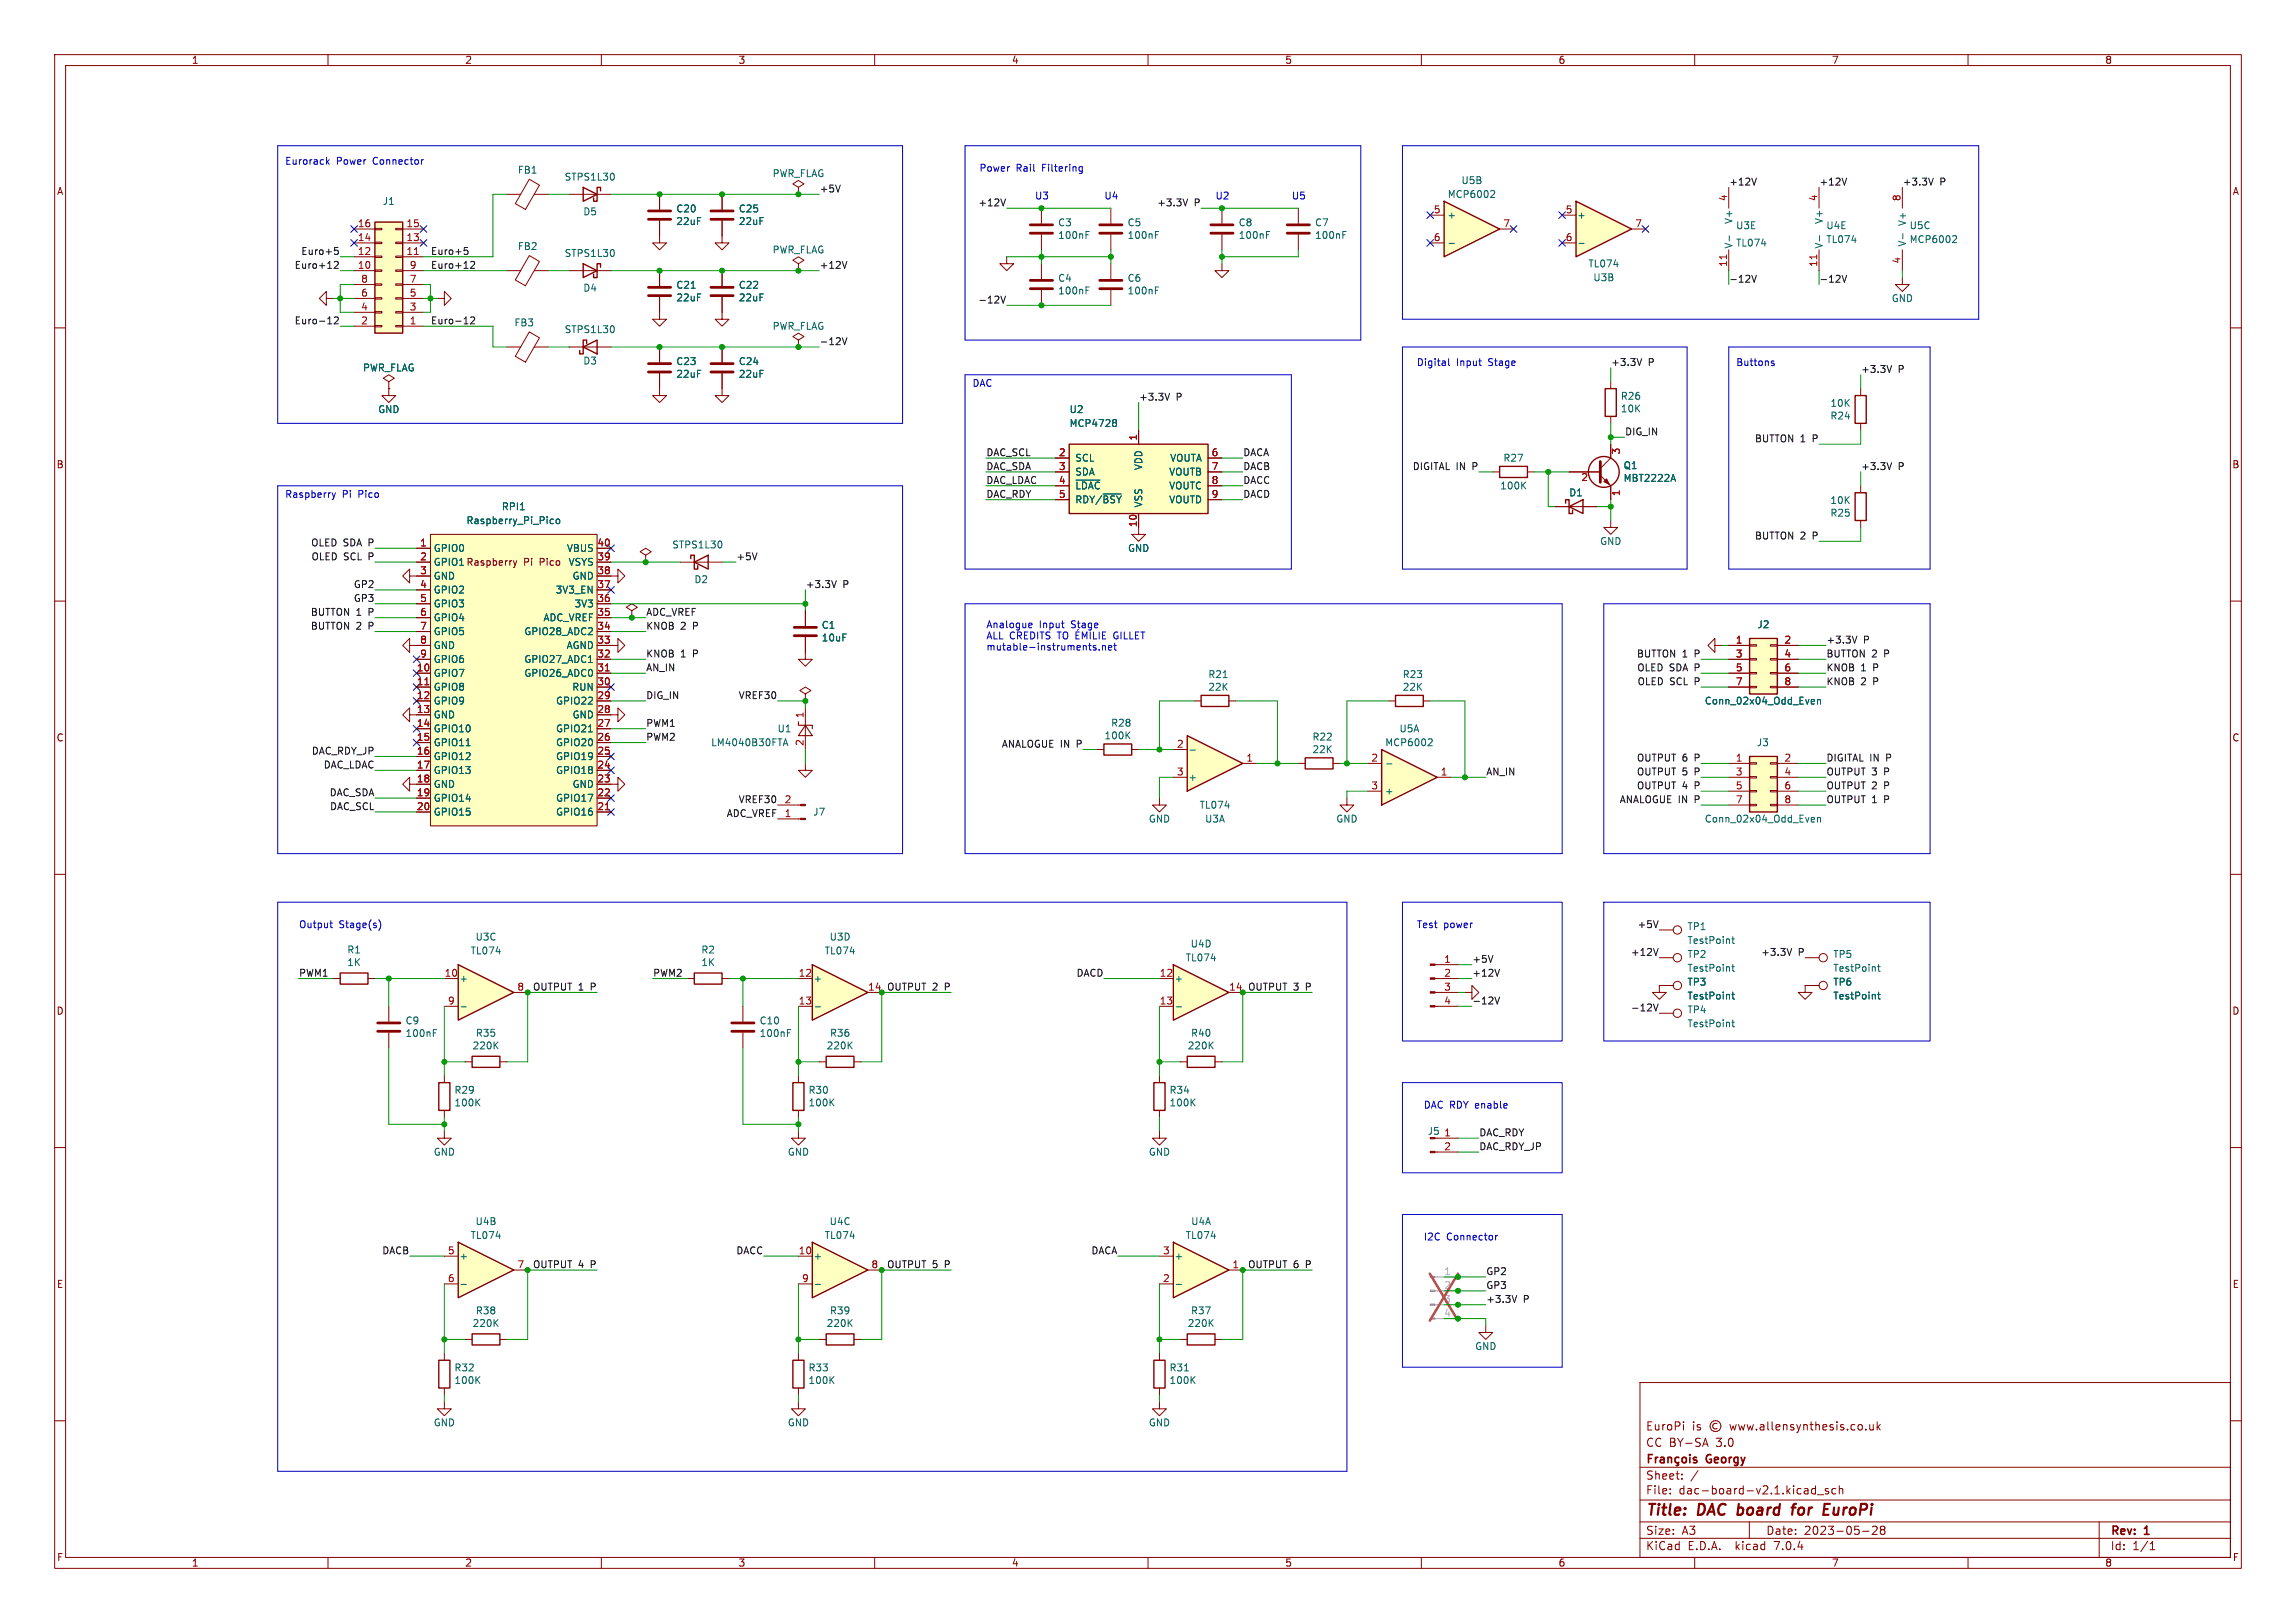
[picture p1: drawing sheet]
<svg xmlns="http://www.w3.org/2000/svg" width="420mm" height="297mm" viewBox="0 0 420 297" stroke-linecap="round" stroke-linejoin="round" font-family="sans-serif">
<defs><g id="words">
<g font-size="2.8" fill="#840000">
<text x="301" y="277.8">Title:</text>
<text x="310.4" y="277.8">DAC board</text>
<text x="328.9" y="277.8">for</text>
<text x="335.2" y="277.8">EuroPi</text>
</g>
<g font-size="2.1" fill="#840000">
<text x="301" y="261.9">EuroPi</text>
<text x="309.4" y="261.9">is</text>
<text x="301" y="264.9">CC BY-SA</text>
<text x="312.1" y="268.1">Georgy</text>
<text x="313.8" y="264.9">3.0</text>
<text x="301" y="273.6">File:</text>
<text x="301" y="270.9">Sheet:</text>
<text x="307" y="273.6">dac-board-v2.1.kicad_sch</text>
<text x="301" y="281">Size:</text>
<text x="307.6" y="281">A3</text>
<text x="323" y="281">Date:</text>
<text x="329.9" y="281">2023-05-28</text>
<text x="386" y="281.2">Rev:</text>
<text x="392.2" y="281.2">1</text>
<text x="301" y="283.8">KiCad</text>
<text x="308.6" y="283.8">E.D.A.</text>
<text x="317.4" y="283.8">kicad</text>
<text x="324.5" y="283.8">7.0.4</text>
<text x="386" y="283.8">Id:</text>
<text x="390" y="283.8">1/1</text>
</g>
<g font-size="1.8" fill="#840000">
<text x="35" y="11.8">1</text>
<text x="85" y="11.8">2</text>
<text x="135" y="11.8">3</text>
<text x="185" y="11.8">4</text>
<text x="235" y="11.8">5</text>
<text x="285" y="11.8">6</text>
<text x="335" y="11.8">7</text>
<text x="385" y="11.8">8</text>
<text x="10.4" y="35.8">A</text>
<text x="408.4" y="35.8">A</text>
<text x="10.3" y="85.8">B</text>
<text x="408.3" y="85.8">B</text>
<text x="79.2" y="103.7">GPIO1 Raspberry</text>
<text x="95.7" y="103.7">Pi</text>
<text x="98.7" y="103.7">Pico</text>
<text x="10.3" y="135.8">C</text>
<text x="408.3" y="135.8">C</text>
<text x="10.3" y="185.8">D</text>
<text x="408.3" y="185.8">D</text>
<text x="10.4" y="235.8">E</text>
<text x="408.3" y="235.8">E</text>
<text x="10.4" y="285.8">F</text>
<text x="35" y="286.8">1</text>
<text x="85" y="286.8">2</text>
<text x="135" y="286.8">3</text>
<text x="185" y="286.8">4</text>
<text x="235" y="286.8">5</text>
<text x="285" y="286.8">6</text>
<text x="335" y="286.8">7</text>
<text x="385" y="286.8">8</text>
<text x="408.4" y="285.8">F</text>
</g>
<g font-size="1.8" fill="#0000c2">
<text x="52.1" y="30.2">Eurorack</text>
<text x="61.4" y="30.2">Power</text>
<text x="68.2" y="30.2">Connector</text>
<text x="179.1" y="31.5">Power</text>
<text x="185.8" y="31.5">Rail</text>
<text x="190.6" y="31.5">Filtering</text>
<text x="189.2" y="36.6">U3</text>
<text x="201.9" y="36.6">U4</text>
<text x="222.2" y="36.6">U2</text>
<text x="236.2" y="36.6">U5</text>
<text x="177.8" y="70.9">DAC</text>
<text x="259.1" y="67.1">Digital</text>
<text x="266.3" y="67.1">Input</text>
<text x="272.2" y="67.1">Stage</text>
<text x="317.5" y="67.1">Buttons</text>
<text x="52.1" y="91.2">Raspberry</text>
<text x="62.5" y="91.2">Pi</text>
<text x="65.5" y="91.2">Pico</text>
<text x="180.3" y="115">Analogue</text>
<text x="180.3" y="119.1">mutable-instruments.net</text>
<text x="190" y="115">Input</text>
<text x="195.9" y="115">Stage</text>
<text x="203.9" y="117.1">G LLET</text>
<text x="54.6" y="169.9">Output</text>
<text x="61.9" y="169.9">Stage(s)</text>
<text x="259.1" y="169.9">Test</text>
<text x="264" y="169.9">power</text>
<text x="260.3" y="203">DAC RDY enable</text>
<text x="260.3" y="227.1">I2C</text>
<text x="264.5" y="227.1">Connector</text>
</g>
<g font-size="1.8" fill="#006464">
<text x="94.7" y="31.9">FB1</text>
<text x="103.2" y="33.2">STPS1L30</text>
<text x="141.3" y="32.6">PWR_FLAG</text>
<text x="267.3" y="33.8">U5B</text>
<text x="70" y="37.7">J1</text>
<text x="106.6" y="39.6">D5</text>
<text x="123.7" y="39">C20</text>
<text x="123.7" y="41.3">22uF</text>
<text x="135.1" y="39">C25</text>
<text x="135.1" y="41.3">22uF</text>
<text x="193.5" y="41.6">C3</text>
<text x="206.2" y="41.6">C5</text>
<text x="226.5" y="41.6">C8</text>
<text x="240.5" y="41.6">C7</text>
<text x="264.7" y="40.2">+</text>
<text x="264.8" y="36.4">MCP6002</text>
<text x="288.4" y="40.2">+</text>
<text x="317.1" y="41" transform="rotate(-90 317.1 41)">V+</text>
<text x="333.6" y="41" transform="rotate(-90 333.6 41)">V+</text>
<text x="348.8" y="41.4" transform="rotate(-90 348.8 41.4)">V+</text>
<text x="94.7" y="45.9">FB2</text>
<text x="103.2" y="47.2">STPS1L30</text>
<text x="141.3" y="46.5">PWR_FLAG</text>
<text x="193.5" y="43.9">100nF</text>
<text x="206.2" y="43.9">100nF</text>
<text x="226.5" y="43.9">100nF</text>
<text x="240.5" y="43.9">100nF</text>
<text x="317.1" y="45.6" transform="rotate(-90 317.1 45.6)">V-</text>
<text x="317.5" y="42.1">U3E</text>
<text x="317.5" y="45.3">TL074</text>
<text x="333.6" y="45.6" transform="rotate(-90 333.6 45.6)">V-</text>
<text x="334" y="42.1">U4E</text>
<text x="334" y="44.6">TL074</text>
<text x="348.8" y="45.2" transform="rotate(-90 348.8 45.2)">V-</text>
<text x="349.3" y="42.1">U5C</text>
<text x="349.3" y="44.6">MCP6002</text>
<text x="106.6" y="53.5">D4</text>
<text x="123.7" y="53">C21</text>
<text x="135.1" y="53">C22</text>
<text x="193.5" y="51.7">C4</text>
<text x="206.2" y="51.7">C6</text>
<text x="290.5" y="49.1">TL074</text>
<text x="291.4" y="51.6">U3B</text>
<text x="94" y="59.9">FB3</text>
<text x="123.7" y="55.3">22uF</text>
<text x="135.1" y="55.3">22uF</text>
<text x="193.5" y="54">100nF</text>
<text x="206.2" y="54">100nF</text>
<text x="346" y="55.4">GND</text>
<text x="103.2" y="61.1">STPS1L30</text>
<text x="141.3" y="60.5">PWR_FLAG</text>
<text x="66.3" y="68.1">PWR_FLAG</text>
<text x="106.6" y="66.9">D3</text>
<text x="123.7" y="67">C23</text>
<text x="123.7" y="69.3">22uF</text>
<text x="135.1" y="67">C24</text>
<text x="135.1" y="69.3">22uF</text>
<text x="69.1" y="75.8">GND</text>
<text x="195.6" y="75.8">U2</text>
<text x="296.4" y="73.3">R26</text>
<text x="296.4" y="75.6">10K</text>
<text x="334.8" y="76.9">R24</text>
<text x="334.8" y="74.6">10K</text>
<text x="195.6" y="78.3">MCP4728</text>
<text x="196.6" y="84.6">SCL</text>
<text x="196.6" y="87.2">SDA</text>
<text x="196.6" y="89.7">~{LDAC}</text>
<text x="209.1" y="86.1" transform="rotate(-90 209.1 86.1)">VDD</text>
<text x="213.8" y="87.2">VOUTB</text>
<text x="213.8" y="89.7">VOUTC</text>
<text x="214" y="84.6">VOUTA</text>
<text x="274.4" y="89.7">100K</text>
<text x="274.9" y="84.6">R27</text>
<text x="296.9" y="86">Q1</text>
<text x="296.9" y="88.3">MBT2222A</text>
<text x="91.7" y="93.5">RPI1</text>
<text x="196.6" y="92.3">RDY/~{BSY}</text>
<text x="209.1" y="93" transform="rotate(-90 209.1 93)">VSS</text>
<text x="213.8" y="92.3">VOUTD</text>
<text x="287" y="91">D1</text>
<text x="334.8" y="94.7">R25</text>
<text x="334.8" y="92.4">10K</text>
<text x="79.2" y="101.2">GPIO0</text>
<text x="85.3" y="96.1">Raspberry_Pi_Pico</text>
<text x="103.7" y="101.2">VBUS</text>
<text x="122.9" y="100.5">STPS1L30</text>
<text x="206.3" y="101.2">GND</text>
<text x="292.6" y="99.9">GND</text>
<text x="79.2" y="106.2">GND</text>
<text x="79.2" y="103.7">GPIO1</text>
<text x="104" y="103.7">VSYS</text>
<text x="104.7" y="106.2">GND</text>
<text x="127" y="106.9">D2</text>
<text x="79.2" y="108.8">GPIO2</text>
<text x="79.2" y="111.3">GPIO3</text>
<text x="79.2" y="113.9">GPIO4</text>
<text x="99.4" y="113.9">ADC_VREF</text>
<text x="101.6" y="108.8">3V3_EN</text>
<text x="105.1" y="111.3">3V3</text>
<text x="79.2" y="116.4">GPIO5</text>
<text x="79.2" y="118.9">GND</text>
<text x="95.9" y="116.4">GPIO28_ADC2</text>
<text x="103.6" y="118.9">AGND</text>
<text x="150.2" y="115.2">C1</text>
<text x="150.2" y="117.5">10uF</text>
<text x="321.4" y="115.1">J2</text>
<text x="79.2" y="124">GPIO7</text>
<text x="79.2" y="121.5">GPIO6</text>
<text x="95.9" y="124">GPIO26_ADC0</text>
<text x="95.9" y="121.5">GPIO27_ADC1</text>
<text x="221" y="124.2">R21</text>
<text x="256.5" y="124.2">R23</text>
<text x="79.2" y="126.6">GPIO8</text>
<text x="79.2" y="129.1">GPIO9</text>
<text x="79.2" y="131.6">GND</text>
<text x="101.7" y="129.1">GPIO22</text>
<text x="104.7" y="126.6">RUN</text>
<text x="104.7" y="131.6">GND</text>
<text x="221" y="126.6">22K</text>
<text x="256.5" y="126.6">22K</text>
<text x="311.8" y="129.1">Conn_02x04_Odd_Even</text>
<text x="79.2" y="134.2">GPIO10</text>
<text x="79.2" y="136.7">GPIO11</text>
<text x="101.7" y="136.7">GPIO20</text>
<text x="101.7" y="134.2">GPIO21</text>
<text x="130" y="136.7">LM4040B30FTA</text>
<text x="142.2" y="134.2">U1</text>
<text x="202" y="135.4">100K</text>
<text x="203.2" y="133.1">R28</text>
<text x="240" y="135.7">R22</text>
<text x="240" y="138">22K</text>
<text x="253.3" y="136.7">MCP6002</text>
<text x="255.9" y="134.2">U5A</text>
<text x="321.3" y="136.7">J3</text>
<text x="79.2" y="139.3">GPIO12</text>
<text x="79.2" y="141.8">GPIO13</text>
<text x="101.7" y="141.8">GPIO18</text>
<text x="101.7" y="139.3">GPIO19</text>
<text x="217.3" y="143.1">+</text>
<text x="79.2" y="144.3">GND</text>
<text x="79.2" y="146.9">GPIO14</text>
<text x="79.2" y="149.4">GPIO15</text>
<text x="101.7" y="149.4">GPIO16</text>
<text x="101.7" y="146.9">GPIO17</text>
<text x="104.7" y="144.3">GND</text>
<text x="148.7" y="149.4">J7</text>
<text x="219.4" y="148.1">TL074</text>
<text x="253.2" y="145.6">+</text>
<text x="210.1" y="150.7">GND</text>
<text x="220.4" y="150.7">U3A</text>
<text x="244.4" y="150.7">GND</text>
<text x="311.8" y="150.7">Conn_02x04_Odd_Even</text>
<text x="86.9" y="172.3">U3C</text>
<text x="151.7" y="172.3">U3D</text>
<text x="217.7" y="173.5">U4D</text>
<text x="308.6" y="170.4">TP1</text>
<text x="308.6" y="172.9">TestPoint</text>
<text x="63.5" y="174.6">R1</text>
<text x="63.5" y="176.9">1K</text>
<text x="83.9" y="179.9">+</text>
<text x="86" y="174.8">TL074</text>
<text x="128.2" y="174.6">R2</text>
<text x="128.2" y="176.9">1K</text>
<text x="148.7" y="179.9">+</text>
<text x="150.8" y="174.8">TL074</text>
<text x="214.8" y="179.9">+</text>
<text x="216.8" y="176.1">TL074</text>
<text x="308.6" y="175.5">TP2</text>
<text x="308.6" y="178">TestPoint</text>
<text x="335.3" y="175.5">TP5</text>
<text x="335.3" y="178">TestPoint</text>
<text x="308.6" y="185.6">TP4</text>
<text x="308.6" y="180.5">TP3</text>
<text x="308.6" y="183.1">TestPoint</text>
<text x="335.3" y="180.5">TP6</text>
<text x="335.3" y="183.1">TestPoint</text>
<text x="74.1" y="187.6">C9</text>
<text x="74.1" y="189.9">100nF</text>
<text x="87" y="189.9">R35</text>
<text x="138.9" y="187.6">C10</text>
<text x="138.9" y="189.9">100nF</text>
<text x="151.8" y="189.9">R36</text>
<text x="217.8" y="189.9">R40</text>
<text x="308.6" y="188.2">TestPoint</text>
<text x="86.4" y="192.2">220K</text>
<text x="151.2" y="192.2">220K</text>
<text x="217.2" y="192.2">220K</text>
<text x="83.1" y="200.3">R29</text>
<text x="83.1" y="202.6">100K</text>
<text x="147.8" y="200.3">R30</text>
<text x="147.8" y="202.6">100K</text>
<text x="213.9" y="200.3">R34</text>
<text x="213.9" y="202.6">100K</text>
<text x="261.1" y="207.8">J5</text>
<text x="79.3" y="211.6">GND</text>
<text x="144.1" y="211.6">GND</text>
<text x="210.1" y="211.6">GND</text>
<text x="86" y="226.9">TL074</text>
<text x="86.9" y="224.3">U4B</text>
<text x="150.8" y="226.9">TL074</text>
<text x="151.7" y="224.3">U4C</text>
<text x="216.8" y="226.9">TL074</text>
<text x="217.8" y="224.3">U4A</text>
<text x="83.9" y="230.7">+</text>
<text x="148.7" y="230.7">+</text>
<text x="214.8" y="230.7">+</text>
<text x="86.4" y="243">220K</text>
<text x="87" y="240.7">R38</text>
<text x="151.2" y="243">220K</text>
<text x="151.8" y="240.7">R39</text>
<text x="217.2" y="243">220K</text>
<text x="217.8" y="240.7">R37</text>
<text x="83.1" y="251.1">R32</text>
<text x="147.8" y="251.1">R33</text>
<text x="213.9" y="251.1">R31</text>
<text x="269.8" y="247.2">GND</text>
<text x="83.1" y="253.4">100K</text>
<text x="147.8" y="253.4">100K</text>
<text x="213.9" y="253.4">100K</text>
<text x="79.3" y="261.2">GND</text>
<text x="144.1" y="261.2">GND</text>
<text x="210.1" y="261.2">GND</text>
</g>
<g font-size="1.8" fill="#0f0f0f">
<text x="149.9" y="35.3">+5V</text>
<text x="316.2" y="34">+12V</text>
<text x="332.7" y="34">+12V</text>
<text x="348" y="34">+3.3V</text>
<text x="354.8" y="34">P</text>
<text x="178.9" y="37.8">+12V</text>
<text x="211.7" y="37.8">+3.3V</text>
<text x="218.4" y="37.8">P</text>
<text x="55.1" y="46.7">Euro+5</text>
<text x="78.7" y="46.7">Euro+5</text>
<text x="53.9" y="49.3">Euro+12</text>
<text x="78.7" y="49.3">Euro+12</text>
<text x="149.9" y="49.3">+12V</text>
<text x="316.2" y="51.8">-12V</text>
<text x="332.7" y="51.8">-12V</text>
<text x="53.9" y="59.4">Euro-12</text>
<text x="78.7" y="59.4">Euro-12</text>
<text x="178.9" y="55.6">-12V</text>
<text x="149.9" y="63.2">-12V</text>
<text x="294.6" y="67">+3.3V</text>
<text x="301.4" y="67">P</text>
<text x="340.4" y="68.3">+3.3V</text>
<text x="347.1" y="68.3">P</text>
<text x="208.3" y="73.4">+3.3V</text>
<text x="215.1" y="73.4">P</text>
<text x="180.3" y="83.6">DAC_SCL</text>
<text x="227.3" y="83.6">DACA</text>
<text x="297.2" y="79.7">DIG_IN</text>
<text x="321" y="81">BUTTON 1</text>
<text x="331.6" y="81">P</text>
<text x="180.3" y="86.1">DAC_SDA</text>
<text x="180.3" y="88.6">DAC_LDAC</text>
<text x="227.3" y="86.1">DACB</text>
<text x="227.3" y="88.6">DACC</text>
<text x="258.4" y="86.1">DIGITAL IN</text>
<text x="269.4" y="86.1">P</text>
<text x="340.4" y="86.1">+3.3V</text>
<text x="347.1" y="86.1">P</text>
<text x="180.3" y="91.2">DAC_RDY</text>
<text x="227.3" y="91.2">DACD</text>
<text x="56.9" y="100.1">OLED SDA P</text>
<text x="321" y="98.8">BUTTON 2</text>
<text x="331.6" y="98.8">P</text>
<text x="57" y="102.6">OLED SCL P</text>
<text x="64.7" y="107.7">GP2</text>
<text x="134.6" y="102.6">+5V</text>
<text x="147.3" y="107.7">+3.3V</text>
<text x="154.1" y="107.7">P</text>
<text x="56.8" y="112.8">BUTTON 1</text>
<text x="64.7" y="110.2">GP3</text>
<text x="67.4" y="112.8">P</text>
<text x="118.1" y="112.8">ADC_VREF</text>
<text x="56.8" y="115.3">BUTTON 2</text>
<text x="67.4" y="115.3">P</text>
<text x="118.1" y="115.3">KNOB</text>
<text x="124.4" y="115.3">2</text>
<text x="126.7" y="115.3">P</text>
<text x="334" y="117.8">+3.3V</text>
<text x="340.8" y="117.8">P</text>
<text x="118.1" y="120.4">KNOB</text>
<text x="118.1" y="122.9">AN_IN</text>
<text x="124.4" y="120.4">1</text>
<text x="126.7" y="120.4">P</text>
<text x="299.4" y="120.4">BUTTON 1</text>
<text x="299.5" y="122.9">OLED SDA P</text>
<text x="299.5" y="125.5">OLED SCL P</text>
<text x="310" y="120.4">P</text>
<text x="334" y="120.4">BUTTON 2</text>
<text x="334" y="125.5">KNOB</text>
<text x="334" y="122.9">KNOB</text>
<text x="340.3" y="125.5">2</text>
<text x="340.3" y="122.9">1</text>
<text x="342.6" y="125.5">P</text>
<text x="342.6" y="122.9">P</text>
<text x="344.6" y="120.4">P</text>
<text x="118.1" y="128">DIG_IN</text>
<text x="135.1" y="128">VREF30</text>
<text x="118.1" y="135.6">PWM2</text>
<text x="118.1" y="133.1">PWM1</text>
<text x="183.2" y="136.9">ANALOGUE IN</text>
<text x="197" y="136.9">P</text>
<text x="57" y="138.2">DAC_RDY_JP</text>
<text x="59.2" y="140.7">DAC_LDAC</text>
<text x="271.8" y="142">AN_IN</text>
<text x="299.4" y="142">OUTPUT 5</text>
<text x="299.4" y="139.4">OUTPUT 6</text>
<text x="310" y="142">P</text>
<text x="310" y="139.4">P</text>
<text x="334" y="139.4">DIGITAL IN</text>
<text x="334" y="142">OUTPUT 3</text>
<text x="344.6" y="142">P</text>
<text x="345" y="139.4">P</text>
<text x="60.3" y="145.8">DAC_SDA</text>
<text x="60.3" y="148.3">DAC_SCL</text>
<text x="132.9" y="149.6">ADC_VREF 1</text>
<text x="135.1" y="147.1">VREF30</text>
<text x="296.3" y="147.1">ANALOGUE IN</text>
<text x="299.4" y="144.5">OUTPUT 4</text>
<text x="310" y="144.5">P</text>
<text x="310" y="147.1">P</text>
<text x="334" y="147.1">OUTPUT 1</text>
<text x="334" y="144.5">OUTPUT 2</text>
<text x="344.6" y="147.1">P</text>
<text x="344.6" y="144.5">P</text>
<text x="299.5" y="169.9">+5V</text>
<text x="54.6" y="178.8">PWM1</text>
<text x="119.4" y="178.8">PWM2</text>
<text x="196.9" y="178.8">DACD</text>
<text x="269.2" y="178.8">+12V</text>
<text x="269.2" y="176.3">+5V</text>
<text x="298.3" y="175">+12V</text>
<text x="322.2" y="175">+3.3V</text>
<text x="328.9" y="175">P</text>
<text x="97.5" y="181.3">OUTPUT 1</text>
<text x="108.1" y="181.3">P</text>
<text x="162.3" y="181.3">OUTPUT 2</text>
<text x="172.8" y="181.3">P</text>
<text x="228.3" y="181.3">OUTPUT 3</text>
<text x="238.9" y="181.3">P</text>
<text x="269.2" y="183.9">-12V</text>
<text x="298.3" y="185.2">-12V</text>
<text x="270.5" y="208">DAC_RDY</text>
<text x="270.5" y="210.6">DAC_RDY_JP</text>
<text x="69.9" y="229.6">DACB</text>
<text x="97.5" y="232.1">OUTPUT 4</text>
<text x="108.1" y="232.1">P</text>
<text x="134.7" y="229.6">DACC</text>
<text x="162.3" y="232.1">OUTPUT 5</text>
<text x="172.8" y="232.1">P</text>
<text x="199.6" y="229.6">DACA</text>
<text x="228.3" y="232.1">OUTPUT 6</text>
<text x="238.9" y="232.1">P</text>
<text x="271.8" y="233.4">GP2</text>
<text x="271.8" y="236">GP3</text>
<text x="271.8" y="238.5">+3.3V</text>
<text x="278.6" y="238.5">P</text>
</g>
<g font-size="1.8" fill="#a90000">
<text x="65.4" y="41.7">16</text>
<text x="74.3" y="41.7">15</text>
<text x="262.2" y="39.1">5</text>
<text x="274.9" y="41.7">7</text>
<text x="286.4" y="39.1">5</text>
<text x="299.1" y="41.7">7</text>
<text x="316" y="36.9" transform="rotate(-90 316 36.9)">4</text>
<text x="332.5" y="36.9" transform="rotate(-90 332.5 36.9)">4</text>
<text x="347.7" y="36.9" transform="rotate(-90 347.7 36.9)">8</text>
<text x="65.4" y="46.7">12</text>
<text x="65.4" y="44.2">14</text>
<text x="74.3" y="46.7">11</text>
<text x="74.3" y="44.2">13</text>
<text x="262.2" y="44.2">6</text>
<text x="286.4" y="44.2">6</text>
<text x="65.4" y="49.3">10</text>
<text x="66" y="51.8">8</text>
<text x="74.9" y="51.8">7</text>
<text x="74.9" y="49.3">9</text>
<text x="316" y="48.9" transform="rotate(-90 316 48.9)">11</text>
<text x="332.5" y="48.9" transform="rotate(-90 332.5 48.9)">11</text>
<text x="347.7" y="48.3" transform="rotate(-90 347.7 48.3)">4</text>
<text x="66" y="59.4">2</text>
<text x="66" y="56.9">4</text>
<text x="66" y="54.4">6</text>
<text x="74.9" y="59.4">1</text>
<text x="74.9" y="56.9">3</text>
<text x="74.9" y="54.4">5</text>
<text x="193.6" y="83.6">2</text>
<text x="208" y="80.7" transform="rotate(-90 208 80.7)">1</text>
<text x="221.6" y="83.6">6</text>
<text x="296.5" y="83.2" transform="rotate(-90 296.5 83.2)">3</text>
<text x="193.6" y="86.1">3</text>
<text x="193.6" y="88.6">4</text>
<text x="221.6" y="86.1">7</text>
<text x="221.6" y="88.6">8</text>
<text x="289.2" y="88.3">2</text>
<text x="193.6" y="91.2">5</text>
<text x="221.6" y="91.2">9</text>
<text x="296.5" y="90.8" transform="rotate(-90 296.5 90.8)">1</text>
<text x="76.8" y="100.1">1</text>
<text x="109.2" y="100.1">40</text>
<text x="208" y="96.5" transform="rotate(-90 208 96.5)">10</text>
<text x="76.8" y="102.6">2</text>
<text x="76.8" y="105.2">3</text>
<text x="76.8" y="107.7">4</text>
<text x="109.2" y="107.7">37</text>
<text x="109.2" y="105.2">38</text>
<text x="109.2" y="102.6">39</text>
<text x="76.8" y="110.2">5</text>
<text x="76.8" y="112.8">6</text>
<text x="109.2" y="112.8">35</text>
<text x="109.2" y="110.2">36</text>
<text x="76.8" y="115.3">7</text>
<text x="76.8" y="117.9">8</text>
<text x="109.2" y="117.9">33</text>
<text x="109.2" y="115.3">34</text>
<text x="317.5" y="117.9">1</text>
<text x="326.4" y="117.9">2</text>
<text x="76.2" y="122.9">10</text>
<text x="76.2" y="125.5">11</text>
<text x="76.8" y="120.4">9</text>
<text x="109.2" y="125.5">30</text>
<text x="109.2" y="122.9">31</text>
<text x="109.2" y="120.4">32</text>
<text x="317.5" y="120.4">3</text>
<text x="317.5" y="122.9">5</text>
<text x="317.5" y="125.5">7</text>
<text x="326.4" y="120.4">4</text>
<text x="326.4" y="122.9">6</text>
<text x="326.4" y="125.5">8</text>
<text x="76.2" y="128">12</text>
<text x="76.2" y="130.6">13</text>
<text x="109.2" y="130.6">28</text>
<text x="109.2" y="128">29</text>
<text x="147.1" y="131.5" transform="rotate(-90 147.1 131.5)">1</text>
<text x="76.2" y="133.1">14</text>
<text x="76.2" y="135.6">15</text>
<text x="109.2" y="135.6">26</text>
<text x="109.2" y="133.1">27</text>
<text x="147.1" y="136.6" transform="rotate(-90 147.1 136.6)">2</text>
<text x="215.2" y="136.9">2</text>
<text x="76.2" y="138.2">16</text>
<text x="76.2" y="140.7">17</text>
<text x="76.2" y="143.3">18</text>
<text x="109.2" y="143.3">23</text>
<text x="109.2" y="140.7">24</text>
<text x="109.2" y="138.2">25</text>
<text x="215.2" y="142">3</text>
<text x="227.9" y="139.4">1</text>
<text x="250.8" y="139.4">2</text>
<text x="263.5" y="142">1</text>
<text x="317.5" y="139.4">1</text>
<text x="317.5" y="142">3</text>
<text x="326.4" y="139.4">2</text>
<text x="326.4" y="142">4</text>
<text x="76.2" y="145.8">19</text>
<text x="76.2" y="148.3">20</text>
<text x="109.2" y="148.3">21</text>
<text x="109.2" y="145.8">22</text>
<text x="143.5" y="147.1">2</text>
<text x="250.8" y="144.5">3</text>
<text x="317.5" y="144.5">5</text>
<text x="317.5" y="147.1">7</text>
<text x="326.4" y="144.5">6</text>
<text x="326.4" y="147.1">8</text>
<text x="81.3" y="178.8">10</text>
<text x="146" y="178.8">12</text>
<text x="212.1" y="178.8">12</text>
<text x="264.1" y="176.3">1</text>
<text x="264.1" y="178.8">2</text>
<text x="81.9" y="183.9">9</text>
<text x="94.6" y="181.4">8</text>
<text x="146" y="183.9">13</text>
<text x="158.7" y="181.4">14</text>
<text x="212.1" y="183.9">13</text>
<text x="224.8" y="181.4">14</text>
<text x="264.1" y="181.4">3</text>
<text x="264.1" y="183.9">4</text>
<text x="264.1" y="208">1</text>
<text x="264.1" y="210.6">2</text>
<text x="81.9" y="229.6">5</text>
<text x="94.6" y="232.2">7</text>
<text x="146" y="229.6">10</text>
<text x="159.4" y="232.2">8</text>
<text x="212.7" y="229.6">3</text>
<text x="225.4" y="232.2">1</text>
<text x="81.9" y="234.7">6</text>
<text x="146.7" y="234.7">9</text>
<text x="212.7" y="234.7">2</text>
</g>
<g font-size="1.8" fill="#aaa">
<text x="264.1" y="233.4">1</text>
<text x="264.1" y="236">2</text>
<text x="264.1" y="238.5">3</text>
<text x="264.1" y="241">4</text>
</g>
</g></defs>
<g fill="none" stroke="#840000" stroke-width=".18">
<path d="M10 10h400v277h-400zM12 12h396v273h-396zM60 10v2M110 10v2M160 10v2M210 10v2M260 10v2M310 10v2M360 10v2M10 60h2M408 60h2M10 110h2"/>
<path d="M408 110h2M10 160h2M408 160h2M10 210h2M408 210h2M10 260h2M300 253h108v32h-108zM408 260h2M300 278.5h108M300 274.5h108M300 268.5h108M305.5 273.2v.2"/>
<path d="M305.5 272.5v.1M307.7 270.5v.2M307.7 269.8v.1M307.9 260.2v.1M307.9 260.7v1M310.6 269.1l-1.3 1.9M311.6 264.3h.7M311.9 263.2l.5 1.5M314.1 260.5a.52 .52 0 0 0-.8 .5 .52 .52 0 0 0 .8 .4M316.4 260.7l.3 1 .3-.7 .3 .7 .3-1M318 260.7l.3 1 .3-.7 .3 .7 .3-1M319.6 260.7l.3 1 .3-.7 .2 .7 .3-1"/>
<path d="M320 278.5v3M321.3 261.5v.2M322 260.8h.6l.1 .9M322.7 261l-.5 .1a.29 .29 0 0 0-.3 .3 .29 .29 0 0 0 .3 .3l.5-.1M323.4 260.2v1.3l.2 .2M324.2 260.2v1.3l.2 .2M324.9 261.2l.7-.2-.1-.2-.4-.1-.2 .2v.7h.6M326.2 260.8l.2-.1 .4 .1 .1 .9M326.2 260.7v1M328.1 260.8l-.4-.1-.2 .2 .1 .2 .5 .2v.3h-.6M328.7 260.7l.3 1M329 261.7l-.3 .5"/>
<path d="M329.4 260.7l-.4 1M329.9 260.8l.3-.1 .3 .1 .1 .9M329.9 260.7v1M331.1 260.7h.6M331.3 260.2v1.3l.4 .2M331.4 273.2l.3 .2 .4-.1M332.1 271.9v1.5M332.1 272.5l-.4-.1-.3 .1M332.2 260.8l.2-.1 .3 .1 .1 .9M332.2 260.2v1.5M332.4 273.5h1.2M333.4 261.2l.8-.2-.1-.2-.4-.1-.3 .2 .1 .7h.6"/>
<path d="M334.4 272.5l-.3-.1-.2 .2v.2l.5 .2v.3h-.5M335.3 260.8l-.4-.1-.2 .2 .1 .2 .5 .2v.3h-.6M335.8 272.5l-.4-.1-.3 .3v.4l.1 .2h.6M336 260.2v.1M336 260.7v1M336.4 272.5l.3-.1 .3 .1 .1 .9M336.4 271.9v1.5M337.2 260.8l-.3-.1-.2 .2v.2l.5 .2v.3h-.5M337.9 261.5v.2M339.3 260.8l-.4-.1-.3 .3v.4l.1 .2h.6M340 260.8l.4-.1 .3 .3v.4l-.3 .3-.4-.1-.1-.2v-.4zM341.3 261.5v.2"/>
<path d="M342 260.7l.1 .9 .3 .1 .3-.2M342.5 279.4l.6-.1 .2 .1 .1 .3-1 1.1h1M342.7 260.7v1M343.4 260.2v1.5M343.5 261.1l.4 .6M343.9 260.7l-.5 .6M344.2 279.9l-.3-.3 .3-.3h.3l.3 .3-.3 .3M344.2 279.9l-.3 .3v.3l.3 .3h.3l.3-.3-.1-.4-.2-.2M344.2 279.9h.3M384 278.5v6.5M60 285v2M110 285v2"/>
<path d="M160 285v2M210 285v2M260 285v2M300 281.5h108M310 285v2M340.7 280.2h1.2M360 285v2M393.3 283.6h.9M393.3 282.5l.4-.4v1.5"/>
<circle cx="313.8" cy="261" r="1"/>
</g>
<path d="M327.7 275.9h.8M328.3 275.2l-.3 .3-.2 1.7M333.5 277.2h1M333.7 276.2h.6M333.8 275.2h.9" fill="none" stroke="#840000" stroke-width=".4"/>
<g fill="none" stroke="#840000" stroke-width=".3">
<path d="M301.5 266.9h.5M302.3 266.2h-.8v1.5M302.8 266.7v1M303.3 266.7l-.3 .1-.2 .2M303.8 266.8h.5l.1 .9M304.4 267l-.5 .1a.29 .29 0 0 0-.2 .3 .29 .29 0 0 0 .2 .3l.5-.1M305.1 266.8l.2-.1 .4 .1 .1 .9M305.1 266.7v1M306.8 267.8l.2 .2v.1l-.4 .1M307.1 266.8l-.4-.1-.3 .3v.4l.1 .2h.6M307.8 266.8l.2-.1 .4 .1 .1 .6-.2 .2-.3 .1-.2-.2zM309.1 266.2v.1"/>
<path d="M309.1 266.7v1M310.3 266.8l-.3-.1-.2 .2v.2l.5 .2v.3h-.5"/>
</g>
<path d="M264.2 36.8l10.1 5.1-10.1 5.1z" fill="#ffffc2"/>
<path d="M106.7 34.3l2.5 1.3-2.5 1.2zM109.9 34.9v-.6h-.7v2.5h-.6v-.6M264.2 36.8l10.1 5.1-10.1 5.1zM293.6 71.1h2.1v5.1h-2.1zM195.6 81.3h25.4v12.7h-25.4zM286.4 92.1v-.7h.6v2.6h.7v-.7M287 92.7l2.6-1.3v2.6zM80.3 198.1h2v5.1h-2zM145 198.1h2.1v5.1h-2.1zM151.1 193.3h5.1v2h-5.1zM211.1 198.1h2v5.1h-2zM217.2 193.3h5v2h-5z" fill="none" stroke="#840000" stroke-width=".25"/>
<g fill="none" stroke="#840000" stroke-width=".18">
<path d="M92.7 35.6h2.5M96.8 32.8l1.9 1.1-2.6 4.4-1.8-1zM97.7 35.6h2.6M104.1 35.6h7.7M120.6 35.6v2.8M132.1 35.6v2.8M146 34.3l1.1-.6-1.1-.7-1 .7 1 .6v1.3M146 35.6h.1M203.2 38.1v2.8M223.5 38.1v2.8M237.5 38.1v2.8M261.6 39.4h2.6"/>
<path d="M316.2 34.3v3.8M332.7 34.3v3.8M348 34.3v3.8M59.7 54.6v-1.3l-1.3 1.3 1.3 1.3v-1.3h1.3M80 54.6h1.3v-1.3l1.2 1.3-1.2 1.3v-1.3M92.7 49.5h2.5M96.8 46.8l1.9 1.1-2.6 4.4-1.8-1.1zM97.7 49.5h2.6M120.6 54.4v4h1.3l-1.3 1.3-1.2-1.3h1.2M120.6 40.4v4.1h1.3l-1.3 1.2-1.2-1.2h1.2M120.6 49.5v2.8M132.1 54.4v4h1.2l-1.2 1.3-1.3-1.3h1.3"/>
<path d="M132.1 40.4v4.1h1.2l-1.2 1.2-1.3-1.2h1.3M132.1 49.5v2.8M146 48.3l1.1-.7-1.1-.6-1 .6 1 .7v1.2M146 49.5h.1M203.2 42.9v2.8M203.2 48.3v2.8M203.2 53.1v2.8M223.5 48.3v1.2h1.3l-1.3 1.3-1.3-1.3h1.3M223.5 42.9v2.8M237.5 42.9v2.8M261.6 44.5h2.6M274.3 41.9h2.6"/>
<path d="M316.2 45.7v3.8M332.7 45.7v3.8M348 50.8v1.3h1.2l-1.2 1.2-1.3-1.2h1.3M348 45.7v3.8M71.1 69.9l1-.7-1-.6-1 .6 1 .7v1.2M71.1 71.1h.1M71.1 71.1v1.3h1.3l-1.3 1.3-1.3-1.3h1.3M120.6 68.3v4.1h1.3l-1.3 1.3-1.2-1.3h1.2M120.6 63.5v2.8M132.1 68.3v4.1h1.2l-1.2 1.3-1.3-1.3h1.3M132.1 63.5v2.8M146 62.2l1.1-.6-1.1-.6-1 .6 1 .6v1.3"/>
<path d="M146 63.5h.1M208.3 78.7v2.6M294.6 69.9v1.2M294.6 76.2v1.3M193 83.8h2.6M193 86.4h2.6M193 88.9h2.6M193 91.4h2.6M208.3 94v3.8h1.2l-1.2 1.3-1.3-1.3h1.3M221 83.8h2.5M221 86.4h2.5M221 88.9h2.5"/>
<path d="M221 91.4h2.5M284.5 92.7h7.6M294.6 95.3v1.2h1.3l-1.3 1.3-1.2-1.3h1.2M74.9 118.1v-1.3l-1.2 1.3 1.2 1.3v-1.3h1.3M74.9 105.4v-1.3l-1.2 1.3 1.2 1.3v-1.3h1.3M74.9 130.8v-1.3l-1.2 1.3 1.2 1.3v-1.3h1.3M74.9 143.5v-1.3l-1.2 1.3 1.2 1.3v-1.3h1.3M330.2 175.3h2.5M71.1 184.2v2.7M71.1 189v2.8M81.3 196.9v1.2M146 196.9v1.2"/>
<path d="M149.9 194.3h1.2M156.2 194.3h1.3M212.1 196.9v1.2M215.9 194.3h1.3M222.2 194.3h1.3M268 181.6h1.2v-1.3l1.3 1.3-1.3 1.3v-1.3M303.5 180.3v1.3h1.3l-1.3 1.3-1.2-1.3h1.2M303.5 185.4h2.6M332.7 180.3h-2.5v1.3h1.3l-1.3 1.3-1.3-1.3h1.3M81.3 207v1.3h1.2l-1.2 1.3-1.3-1.3h1.3M81.3 203.2v1.3M146 207v1.3h1.3l-1.3 1.3-1.2-1.3h1.2"/>
<path d="M146 203.2v1.3M212.1 207v1.3h1.3l-1.3 1.3-1.3-1.3h1.3M212.1 203.2v1.3"/>
<circle cx="333.5" cy="175.3" r=".76"/>
<circle cx="306.8" cy="185.4" r=".76"/>
<circle cx="333.5" cy="180.3" r=".76"/>
</g>
<g fill="none" stroke="#006464" stroke-width=".18">
<path d="M112.3 31.9v.8M272.9 34.9h.4l.1 .3-.8 .9h.8M211.3 42.4h.7M211.3 52.5h.7M231.7 42.4h.6M245.6 42.4h.6M265.1 44.5h.9M316.3 43.1v1M332.8 43.1v1M348.1 42.8v.9M357.4 43.1l.4 .1 .1 .3-.8 .9h.8M204 76.8l.2 .2-.2 .3 .2 .3v.2l-.2 .2"/>
<path d="M196.8 87.9h4.4M201.8 90.4h3.3M343.5 176.9h.4M343.6 176.5v1.1l.3 .1M79.3 188.4h.6M316.8 187.1h.5M317 186.6v1.1l.3 .2M343.5 182h.4M343.6 181.6v1l.3 .2"/>
</g>
<path d="M195.6 81.3h25.4v12.7h-25.4z" fill="#ffffc2" stroke="#ffffc2" stroke-width=".18"/>
<g fill="none" stroke="#840000" stroke-width=".51">
<path d="M118.6 38.6h4.1M130 38.6h4.1M118.6 54.1h4.1M118.6 52.6h4.1M118.6 40.1h4.1M130 54.1h4.1M130 52.6h4.1M130 40.1h4.1M201.2 42.7h4M201.2 41.1h4M201.2 52.8h4M201.2 51.3h4"/>
<path d="M221.5 42.7h4.1M221.5 41.1h4.1M235.5 42.7h4M235.5 41.1h4M118.6 68.1h4.1M118.6 66.5h4.1M130 68.1h4.1M130 66.5h4.1M69.1 188.7h4.1M69.1 187.2h4.1"/>
</g>
<path d="M315.8 46.7v.7M332.3 46.7v.7" fill="none" stroke="#a90000" stroke-width=".18"/>
<path d="M288.3 36.8l10.1 5.1-10.1 5.1z" fill="#ffffc2"/>
<g fill="none" stroke="#840000" stroke-width=".25">
<path d="M288.3 36.8l10.1 5.1-10.1 5.1zM68.6 40.6h5.1v20.4h-5.1zM106.7 63.5l2.5-1.3v2.6zM107.3 62.9v-.7h-.6v2.6h-.7v-.7M339.3 72.4h2.1v5.1h-2.1zM274.3 85.3h5.1v2.1h-5.1zM339.3 90.2h2.1v5.1h-2.1zM320 116.8h5.1v10.2h-5.1zM320 138.4h5.1v10.2h-5.1z"/>
<circle cx="293.4" cy="86.4" r="2.82"/>
</g>
<g fill="none" stroke="#840000" stroke-width=".18">
<path d="M190.5 38.1v2.8M285.7 39.4h2.6M64.8 44.5h3.8M64.8 41.9h3.8M64.8 59.7h3.8M64.8 49.5h3.8M64.8 47h3.8M64.8 57.2h3.8M64.8 54.6h3.8M64.8 52.1h3.8M68.6 41.8h1.2v.2h-1.2zM68.6 44.3h1.2v.3h-1.2z"/>
<path d="M68.6 46.9h1.2v.2h-1.2zM68.6 49.4h1.2v.3h-1.2zM68.6 51.9h1.2v.3h-1.2zM68.6 54.5h1.2v.2h-1.2zM68.6 57h1.2v.3h-1.2zM68.6 59.6h1.2v.2h-1.2zM72.4 41.8h1.3v.2h-1.3zM72.4 44.3h1.3v.3h-1.3zM72.4 46.9h1.3v.2h-1.3zM72.4 49.4h1.3v.3h-1.3zM72.4 51.9h1.3v.3h-1.3zM72.4 54.5h1.3v.2h-1.3z"/>
<path d="M72.4 57h1.3v.3h-1.3zM72.4 59.6h1.3v.2h-1.3zM73.7 44.5h3.8M73.7 41.9h3.8M73.7 59.7h3.8M73.7 49.5h3.8M73.7 47h3.8M73.7 57.2h3.8M73.7 54.6h3.8M73.7 52.1h3.8M190.5 42.9v2.8M285.7 44.5h2.6"/>
<path d="M298.4 41.9h2.6M92.7 63.5h2.5M96.8 60.7l1.9 1.1-2.6 4.5-1.8-1.1zM97.7 63.5h2.6M104.1 63.5h7.7M340.4 71.1v1.3M340.4 77.5v1.2M273 86.4h1.3M279.4 86.4h1.3M287 86.4h5.7M292.7 87l1.9 1.9v2.5M294.6 81.3v2.5l-1.9 1.9"/>
<path d="M340.4 88.9v1.3M340.4 95.3v1.2M111.8 105.4h1.2v-1.3l1.3 1.3-1.3 1.3v-1.3M115.6 111.8l1-.7-1-.6-1 .6 1 .7v1.2M115.6 113h.1M313.7 118.1v-1.3l-1.3 1.3 1.3 1.3v-1.3h1.3M316.2 118.1h3.8M320 118h1.3v.2h-1.3zM323.8 118h1.3v.2h-1.3zM325.1 118.1h3.8M111.8 130.8h1.2v-1.3l1.3 1.3-1.3 1.3v-1.3M147.3 129.5v7.7"/>
<path d="M147.3 139.7v1.3h1.3l-1.3 1.2-1.3-1.2h1.3M316.2 120.7h3.8M316.2 123.2h3.8M316.2 125.7h3.8M316.2 139.7h3.8M320 125.6h1.3v.3h-1.3zM320 123.1h1.3v.2h-1.3zM320 120.5h1.3v.3h-1.3zM320 139.6h1.3v.2h-1.3zM323.8 125.6h1.3v.3h-1.3zM323.8 123.1h1.3v.2h-1.3zM323.8 120.5h1.3v.3h-1.3z"/>
<path d="M323.8 139.6h1.3v.2h-1.3zM325.1 120.7h3.8M325.1 123.2h3.8M325.1 125.7h3.8M325.1 139.7h3.8M142.2 147.3h4.3M142.2 149.9h4.3M316.2 142.2h3.8M316.2 144.8h3.8M316.2 147.3h3.8M320 147.2h1.3v.2h-1.3zM320 144.7h1.3v.2h-1.3z"/>
<path d="M320 142.1h1.3v.3h-1.3zM323.8 147.2h1.3v.2h-1.3zM323.8 144.7h1.3v.2h-1.3zM323.8 142.1h1.3v.3h-1.3zM325.1 142.2h3.8M325.1 144.8h3.8M325.1 147.3h3.8M303.5 170.2h2.6M303.5 175.3h2.6M303.5 180.3h2.6M262.5 210.8h4.2M262.9 208.3h3.8"/>
<circle cx="306.8" cy="175.3" r=".76"/>
<circle cx="306.8" cy="170.2" r=".76"/>
<circle cx="306.8" cy="180.3" r=".76"/>
</g>
<g fill="none" stroke="#006464" stroke-width=".18">
<path d="M112.3 59.9v.7M198.6 42.4h.7M288.8 44.5h1M306.1 86.8l.4 1.3M143.3 136.5l.4-1.3 .4 1.3M143.4 136.1h.6M331.5 128l.4 .1v.2l-.6 .1M331.9 128.8h-.4M332.5 128.1l.1-.1 .4 .1v.7M332.5 128v.8M331.5 149.6l.4 .1v.2l-.6 .1M331.9 150.4h-.4"/>
<path d="M332.5 149.6v.8M332.5 149.7l.1-.1 .4 .1v.7M316.8 171.8h.5M316.8 176.9h.5M317 171.4v1.1l.3 .2M317 176.5v1.1l.3 .1M316.8 182h.5M317 181.6v1l.3 .2"/>
</g>
<g fill="#ffffc2" stroke="#ffffc2" stroke-width=".18">
<path d="M68.6 40.6h5.1v20.4h-5.1z"/>
<path d="M320 116.8h5.1v10.2h-5.1z"/>
<path d="M320 138.4h5.1v10.2h-5.1z"/>
</g>
<path d="M75.8 46.6h.7" fill="none" stroke="#a90000" stroke-width=".18"/>
<path d="M188.5 42.7h4M188.5 41.1h4M292.7 84.5v3.8" fill="none" stroke="#840000" stroke-width=".51"/>
<g fill="#840000" stroke="#840000" stroke-width=".18">
<path d="M293.9 87.6l.5 1-1-.5z"/>
<path d="M146.5 147.2h.8v.2h-.8z"/>
<path d="M146.5 149.7h.8v.3h-.8z"/>
<path d="M261.6 210.7h.9v.2h-.9z"/>
</g>
<path d="M146 132.1v.6h2.6v.7M147.3 132.7l1.3 1.9h-2.6z" fill="none" stroke="#840000" stroke-width=".2"/>
<path d="M83.8 227.3l10.2 5.1-10.2 5.1z" fill="#ffffc2"/>
<path d="M255.3 127.3h5v2h-5zM83.8 227.3l10.2 5.1-10.2 5.1z" fill="none" stroke="#840000" stroke-width=".25"/>
<path d="M111.8 118.1h1.2v-1.3l1.3 1.3-1.3 1.3v-1.3M147.3 127l1-.6-1-.7-1 .7 1 .6v1.3M147.3 128.3h.1M254 128.3h1.3M260.3 128.3h1.3M212.1 146.1v1.2h1.3l-1.3 1.3-1.3-1.3h1.3M81.3 229.9h2.5M81.3 234.9h2.5M94 232.4h2.5M271.8 242.6v1.2h1.2l-1.2 1.3-1.3-1.3h1.3" fill="none" stroke="#840000" stroke-width=".18"/>
<path d="M84.3 235h1" fill="none" stroke="#006464" stroke-width=".18"/>
<path d="M262.5 238.8h4.2M262.5 236.2h4.2M262.5 233.7h4.2M262.5 241.3h4.2" fill="none" stroke="#a1a1a1" stroke-width=".18"/>
<g fill="#a1a1a1" stroke="#a1a1a1" stroke-width=".18">
<path d="M261.6 241.2h.9v.2h-.9z"/>
<path d="M261.6 238.6h.9v.3h-.9z"/>
<path d="M261.6 236.1h.9v.2h-.9z"/>
<path d="M261.6 233.6h.9v.2h-.9z"/>
</g>
<path d="M261.5 233.1l5.2 8.6M266.7 233.1l-5.2 8.6" fill="none" stroke="#eb3a3d" stroke-width=".46"/>
<path d="M217.2 134.6l10.1 5.1-10.1 5.1z" fill="#ffffc2"/>
<path d="M201.9 136.1h5.1v2.1h-5.1zM217.2 134.6l10.1 5.1-10.1 5.1zM219.7 127.3h5.1v2h-5.1zM238.8 138.7h5v2h-5z" fill="none" stroke="#840000" stroke-width=".25"/>
<path d="M200.7 137.2h1.2M207 137.2h1.3M214.6 137.2h2.6M218.4 128.3h1.3M224.8 128.3h1.3M227.3 139.7h2.6M237.5 139.7h1.3M243.8 139.7h1.3M214.6 142.2h2.6" fill="none" stroke="#840000" stroke-width=".18"/>
<path d="M217.7 137.3h1" fill="none" stroke="#006464" stroke-width=".18"/>
<path d="M214.6 227.3l10.2 5.1-10.2 5.1z" fill="#ffffc2"/>
<path d="M214.6 227.3l10.2 5.1-10.2 5.1zM145 248.9h2.1v5.1h-2.1zM151.1 244.1h5.1v2h-5.1zM217.2 244.1h5v2h-5z" fill="none" stroke="#840000" stroke-width=".25"/>
<g fill="none" stroke="#840000" stroke-width=".18">
<path d="M184.1 47v1.3h1.3l-1.3 1.2-1.2-1.2h1.2M190.5 48.3v2.8M190.5 53.1v2.8M212.1 234.9h2.5M212.1 229.9h2.5M224.8 232.4h2.5M146 256.5v1.3h1.3l-1.3 1.3-1.2-1.3h1.2M146 247.6v1.3M146 254v1.3M149.9 245.1h1.2M156.2 245.1h1.3M215.9 245.1h1.3"/>
<path d="M222.2 245.1h1.3"/>
</g>
<path d="M198.6 52.5h.7M215.2 235h.9" fill="none" stroke="#006464" stroke-width=".18"/>
<path d="M188.5 52.8h4M188.5 51.3h4" fill="none" stroke="#840000" stroke-width=".51"/>
<path d="M148.6 227.3l10.1 5.1-10.1 5.1z" fill="#ffffc2"/>
<path d="M106.7 48.3l2.5 1.2-2.5 1.3zM109.9 48.9v-.6h-.7v2.5h-.6v-.6M126.4 102.2v-.6h.6v2.5h.6v-.6M127 102.9l2.5-1.3v2.5zM86.4 193.3h5v2h-5zM148.6 227.3l10.1 5.1-10.1 5.1zM80.3 248.9h2v5.1h-2zM86.4 244.1h5v2h-5zM211.1 248.9h2v5.1h-2z" fill="none" stroke="#840000" stroke-width=".25"/>
<g fill="none" stroke="#840000" stroke-width=".18">
<path d="M104.1 49.5h7.7M78.7 97.8h30.5v53.3h-30.5zM76.2 102.9h2.5M76.2 100.3h2.5M76.2 105.4h2.5M76.2 118.1h2.5M76.2 115.6h2.5M76.2 113h2.5M76.2 110.5h2.5M76.2 108h2.5M93.9 102.6l.3 .8M94.2 103.4l-.3 .5"/>
<path d="M94.5 102.6l-.3 .8M109.2 102.9h2.6M109.2 100.3h2.6M109.2 105.4h2.6M109.2 118.1h2.6M109.2 115.6h2.6M109.2 113h2.6M109.2 110.5h2.6M109.2 108h2.6M118.1 101.6l1-.6-1-.7-1 .7 1 .6v1.3M118.1 102.9h.1M124.5 102.9h7.6"/>
<path d="M147.3 119.4v1.3h1.3l-1.3 1.2-1.3-1.2h1.3M76.2 123.2h2.5M76.2 125.7h2.5M76.2 128.3h2.5M76.2 130.8h2.5M76.2 133.4h2.5M76.2 135.9h2.5M76.2 138.4h2.5M76.2 120.7h2.5M109.2 123.2h2.6M109.2 125.7h2.6M109.2 128.3h2.6"/>
<path d="M109.2 130.8h2.6M109.2 133.4h2.6M109.2 135.9h2.6M109.2 138.4h2.6M109.2 120.7h2.6M76.2 141h2.5M76.2 143.5h2.5M76.2 146.1h2.5M76.2 148.6h2.5M109.2 141h2.6M109.2 143.5h2.6M109.2 146.1h2.6"/>
<path d="M109.2 148.6h2.6M85.1 194.3h1.3M91.4 194.3h1.3M146 229.9h2.6M146 234.9h2.6M158.7 232.4h2.6M81.3 256.5v1.3h1.2l-1.2 1.3-1.3-1.3h1.3M81.3 247.6v1.3M81.3 254v1.3M85.1 245.1h1.3M91.4 245.1h1.3M212.1 256.5v1.3h1.3l-1.3 1.3-1.3-1.3h1.3"/>
<path d="M212.1 247.6v1.3M212.1 254v1.3"/>
</g>
<path d="M112.3 45.9v.8M100.9 95h.3M101.2 95.8h-.3M101.8 95.1l.2-.1 .3 .1 .1 .5-.1 .2h-.3l-.2-.1zM132 99.2v.8M85.3 136.5h.7M107.6 133.9h.8M107.6 121.2h.8M149.1 235h1" fill="none" stroke="#006464" stroke-width=".18"/>
<path d="M78.7 97.8h30.5v53.3h-30.5z" fill="#ffffc2" stroke="#ffffc2" stroke-width=".18"/>
<path d="M77.7 125.3h.7M110.7 122.8h.8M110.7 148.2h.8" fill="none" stroke="#a90000" stroke-width=".18"/>
<path d="M214.6 176.5l10.2 5.1-10.2 5.1z" fill="#ffffc2"/>
<path d="M62.2 178.1h5.1v2h-5.1zM214.6 176.5l10.2 5.1-10.2 5.1z" fill="none" stroke="#840000" stroke-width=".25"/>
<path d="M61 179.1h1.2M67.3 179.1h1.3M212.1 179.1h2.5M212.1 184.2h2.5M224.8 181.6h2.5" fill="none" stroke="#840000" stroke-width=".18"/>
<path d="M215.2 184.2h.9" fill="none" stroke="#006464" stroke-width=".18"/>
<path d="M148.6 176.5l10.1 5.1-10.1 5.1z" fill="#ffffc2"/>
<path d="M127 178.1h5.1v2h-5.1zM148.6 176.5l10.1 5.1-10.1 5.1z" fill="none" stroke="#840000" stroke-width=".25"/>
<path d="M147.3 111.8v2.8M147.3 116.6v2.8M246.4 146.1v1.2h1.2l-1.2 1.3-1.3-1.3h1.3M125.7 179.1h1.3M132.1 179.1h1.2M146 179.1h2.6M146 184.2h2.6M158.7 181.6h2.6" fill="none" stroke="#840000" stroke-width=".18"/>
<path d="M149.1 184.2h1" fill="none" stroke="#006464" stroke-width=".18"/>
<path d="M145.3 116.3h4.1M145.3 114.8h4.1" fill="none" stroke="#840000" stroke-width=".51"/>
<path d="M252.7 137.2l10.2 5-10.2 5.1z" fill="#ffffc2"/>
<path d="M252.7 137.2l10.2 5-10.2 5.1z" fill="none" stroke="#840000" stroke-width=".25"/>
<path d="M250.2 139.7h2.5M111.8 143.5h1.2v-1.3l1.3 1.3-1.3 1.3v-1.3M250.2 144.8h2.5M262.9 142.2h2.5M262.5 179.1h4.2M262.5 176.5h4.2M135.9 184.2v2.7M135.9 189v2.8M262.5 184.2h4.2M262.5 181.6h4.2" fill="none" stroke="#840000" stroke-width=".18"/>
<path d="M253.6 139.8h1M261.4 135.2l.5 .1 .1 .3-.8 .9h.8M144 188.4h.6" fill="none" stroke="#006464" stroke-width=".18"/>
<g fill="#840000" stroke="#840000" stroke-width=".18">
<path d="M261.6 184h.9v.3h-.9z"/>
<path d="M261.6 181.5h.9v.2h-.9z"/>
<path d="M261.6 178.9h.9v.3h-.9z"/>
<path d="M261.6 176.4h.9v.3h-.9z"/>
</g>
<path d="M133.9 188.7h4M133.9 187.2h4" fill="none" stroke="#840000" stroke-width=".51"/>
<path d="M83.8 176.5l10.2 5.1-10.2 5.1z" fill="#ffffc2"/>
<path d="M83.8 176.5l10.2 5.1-10.2 5.1z" fill="none" stroke="#840000" stroke-width=".25"/>
<g fill="none" stroke="#840000" stroke-width=".18">
<path d="M120.6 35.6v2.8M132.1 35.6v2.8M120.6 40.4v2.8M120.6 49.5v2.8M120.6 54.4v2.8M132.1 40.4v2.8M132.1 49.5v2.8M132.1 54.4v2.8M71.1 71.1h.1M120.6 63.5v2.8M120.6 68.3v2.8M132.1 63.5v2.8"/>
<path d="M132.1 68.3v2.8M208.3 78.7v2.6M193 83.8h2.6M193 86.4h2.6M193 88.9h2.6M193 91.4h2.6M208.3 94v2.5M221 83.8h2.5M221 86.4h2.5M221 88.9h2.5M221 91.4h2.5M284.5 92.7h2.5"/>
<path d="M287 86.4h5.7M289.6 92.7h2.5M294.6 81.3v2.5M294.6 88.9v2.5M76.2 100.3h2.5M76.2 102.9h2.5M76.2 105.4h2.5M76.2 118.1h2.5M76.2 115.6h2.5M76.2 113h2.5M76.2 110.5h2.5M76.2 108h2.5"/>
<path d="M109.2 100.3h2.6M109.2 102.9h2.6M109.2 105.4h2.6M109.2 118.1h2.6M109.2 115.6h2.6M109.2 113h2.6M109.2 110.5h2.6M109.2 108h2.6M147.3 111.8v2.8M147.3 116.6v2.8M316.2 118.1h3.8M325.1 118.1h3.8"/>
<path d="M76.2 123.2h2.5M76.2 125.7h2.5M76.2 128.3h2.5M76.2 130.8h2.5M76.2 133.4h2.5M76.2 135.9h2.5M76.2 138.4h2.5M76.2 120.7h2.5M109.2 123.2h2.6M109.2 125.7h2.6M109.2 128.3h2.6M109.2 130.8h2.6"/>
<path d="M109.2 133.4h2.6M109.2 135.9h2.6M109.2 138.4h2.6M109.2 120.7h2.6M316.2 123.2h3.8M316.2 125.7h3.8M316.2 120.7h3.8M325.1 123.2h3.8M325.1 125.7h3.8M325.1 120.7h3.8M76.2 141h2.5M76.2 143.5h2.5"/>
<path d="M76.2 146.1h2.5M76.2 148.6h2.5M109.2 141h2.6M109.2 143.5h2.6M109.2 146.1h2.6M109.2 148.6h2.6M81.3 179.1h2.5M81.3 184.2h2.5M94 181.6h2.5M303.5 180.3h2.6M330.2 180.3h2.5"/>
</g>
<g fill="none" stroke="#006464" stroke-width=".18">
<path d="M204 76.8l.2 .2-.2 .3 .2 .3v.2l-.2 .2M100.9 95h.3M101.2 95.8h-.3M101.8 95.1l.2-.1 .3 .1 .1 .5-.1 .2h-.3l-.2-.1zM196.8 87.9h4.4M201.8 90.4h3.3M306.1 86.8l.4 1.3M85.3 136.5h.7M107.6 133.9h.8M107.6 121.2h.8M331.5 128l.4 .1v.2l-.6 .1M331.9 128.8h-.4"/>
<path d="M332.5 128.1l.1-.1 .4 .1v.7M332.5 128v.8M84.3 184.2h1M316.8 182h.5M317 181.6v1l.3 .2M343.5 182h.4M343.6 181.6v1l.3 .2"/>
</g>
<g fill="none" stroke="#0f0f0f" stroke-width=".18">
<path d="M153.7 33.9l-.4 1.2M183.9 36.4l-.4 1.3M217.3 36.4l-.5 1.3M321.3 32.6l-.4 1.3M337.8 32.6l-.4 1.3M353.6 32.6l-.4 1.3M61.2 48l.4-.2 .3 .4-.8 .9h.8M61.2 58.1l.4-.1 .3 .4-.8 .9h.8M61.2 45.3h.6M61.3 45.8h.3l.3 .2-.1 .4-.5 .2M84.9 59.3h.7M84.9 45.3h.7"/>
<path d="M84.9 45.8h.5l.2 .2-.1 .5h-.6M86.1 48l.5-.2 .2 .4-.8 .9h.8M86.1 58.1l.5-.1 .2 .4-.8 .9h.8M154.9 47.8l-.4 1.3M183.1 54.2l.4 1.3 .4-1.3M320.4 50.4l.5 1.2 .4-1.2M337 50.4l.4 1.2 .4-1.2M154.1 61.8l.4 1.3 .4-1.3M213.9 72l-.4 1.2M300.3 65.6l-.4 1.3M346 66.9l-.4 1.3M346 84.7l-.4 1.2"/>
<path d="M138.5 101.2l-.5 1.2M153 106.3l-.4 1.2M339.7 116.4l-.4 1.3M273.1 174.8l-.4 1.3M274.3 177.4l-.4 1.2M303.3 173.6l-.4 1.2M327.7 173.6l-.4 1.2M273.5 182.5l.4 1.2 .4-1.2M302.5 183.7l.4 1.3 .4-1.3M277.4 237.1l-.4 1.2"/>
</g>
<g fill="none" stroke="#0000c2" stroke-width=".18">
<path d="M50.8 26.7h114.3v50.8h-114.3zM59.9 29.6l.3 .5M60.2 29.2l-.5 .5M77.1 29.2v.9M77.4 29.2l-.3 .3M176.5 26.7h72.4v35.5h-72.4zM197.4 31.1l.2 .2h.4M198 30.5v1l-.3 .3-.3-.1M198 30.6l-.4-.1-.2 .2M256.5 26.7h105.4v31.7h-105.4zM176.5 68.6h59.7v35.5h-59.7zM256.5 63.5h52.1v40.6h-52.1z"/>
<path d="M265 65.6v1.1l.2 .2M270.5 66h.5M270.9 66.9h.1M316.2 63.5h36.9v40.6h-36.9zM324 66.3l.6 .4-.2 .2-.4-.1M324.5 66.1l-.3-.1-.2 .2M50.8 88.9h114.3v67.3h-114.3zM60.8 90.2l.3 .8M61.1 91l-.3 .4M61.4 90.2l-.3 .8M176.5 110.5h109.2v45.7h-109.2zM180.6 116.9l.4-1.2 .4 1.2"/>
<path d="M180.7 116.6h.6M181.8 115.7v1.2h.6M182.9 115.7v1.2h.6M184.9 116a.57 .57 0 0 0 0 .7 .57 .57 0 0 0 .7 .1M186.1 115.7v1.2M186.4 116.3l.5 .6M186.9 115.9l-.2 .4h-.6M187.4 115.7v1.2h.6M187.4 116.3h.4M188.2 114.8h.5M188.2 114.1l.4-.1 .2 .3-.6 .2M188.5 115.7a.64 .64 0 0 1 .8 .6 .64 .64 0 0 1-.8 .6z"/>
<path d="M189.8 115.7v1.2M190.6 115.7v1.2M191.3 116l.8 .6-.3 .3h-.5M193.7 115.7v1.2M194.2 114h.5M194.5 114.9h.2M194.7 115.7h.1a.43 .43 0 0 1 .5 .4v.4a.42 .42 0 0 1-.4 .4 .42 .42 0 0 1-.4-.4v-.4zM196.8 115.7v1.2h.6M196.8 116.3h.5M198 116.9v-1.2l.4 .9 .4-.9v1.2M199.4 115.7v1.2M200 115.7v1.2h.6"/>
<path d="M200.5 118.2l-.3-.1-.2 .2v.2l.5 .1v.3h-.5M201.1 118.8v.2M201.1 115.7v1.2M201.7 116.3h.4M201.7 118.1v.9M201.7 118.2l.1-.1 .4 .1v.8M202.3 115.7h-.6v1.2h.6M202.8 118.5l.6-.1-.1-.2-.4-.1-.1 .2v.6h.5M203.7 118.1h.5M203.9 117.7v1.1l.3 .2M293.4 110.5h59.7v45.7h-59.7zM50.8 165.1h195.6v104.1h-195.6z"/>
<path d="M60.3 168.9h.5M60.5 168.5v1.1l.3 .2M69.3 168.3a1.46 1.46 0 0 1 0 2M256.5 165.1h29.2v25.4h-29.2zM293.4 165.1h59.7v25.4h-59.7zM256.5 198.1h29.2v16.5h-29.2zM275.6 202l.1 .2-.6 .2M256.5 222.2h29.2v28h-29.2zM273.6 226.1v.8M273.9 226.1l-.3 .2"/>
</g>
<g fill="none" stroke="#009600" stroke-width=".18">
<path d="M92.7 35.6h-2.5v11.4h-12.7M100.3 35.6h3.8M111.8 35.6h38.1M184.1 38.1h19.1M219.7 38.1h17.8M61 54.6h3.8M62.2 49.5h2.6M62.2 47h2.6M62.2 59.7h2.6M64.8 52.1h-2.6v5.1h2.6M77.5 59.7h12.7v3.8h2.5M77.5 49.5h15.2"/>
<path d="M77.5 52.1h1.2v5.1h-1.2M77.5 54.6h2.5M100.3 49.5h3.8M111.8 49.5h38.1M184.1 55.9h19.1M184.1 47h19.1M190.5 45.7v2.6M203.2 45.7v2.6M223.5 45.7v2.6M237.5 45.7v1.3h-14M316.2 49.5v2.6M332.7 49.5v2.6"/>
<path d="M348 49.5v1.3M100.3 63.5h3.8M111.8 63.5h38.1M208.3 73.7v5M294.6 67.3v2.6M294.6 77.5v3.8M340.4 68.6v2.5M340.4 78.7v2.6h-7.7M180.3 91.4h12.7M180.3 86.4h12.7M180.3 88.9h12.7M180.3 83.8h12.7"/>
<path d="M223.5 91.4h3.8M223.5 86.4h3.8M223.5 88.9h3.8M223.5 83.8h3.8M270.5 86.4h2.5M280.7 86.4h6.3M283.2 86.4v6.3h1.3M292.1 92.7h2.5M294.6 91.4v3.9M294.6 80h2.6M340.4 86.4v2.5M340.4 96.5v2.6h-7.7"/>
<path d="M68.6 102.9h7.6M68.6 100.3h7.6M68.6 113h7.6M68.6 115.6h7.6M68.6 110.5h7.6M68.6 108h7.6M111.8 102.9h12.7M111.8 113h6.3M111.8 115.6h6.3M111.8 110.5h35.5M132.1 102.9h2.5M147.3 108v3.8"/>
<path d="M315 118.1h1.2M328.9 118.1h5.1M68.6 138.4h7.6M111.8 128.3h6.3M111.8 133.4h6.3M111.8 135.9h6.3M111.8 120.7h6.3M111.8 123.2h6.3M142.2 128.3h5.1v1.2M147.3 137.2v2.5M198.1 137.2h2.6M208.3 137.2h6.3"/>
<path d="M218.4 128.3h-6.3v8.9M226.1 128.3h7.6v11.4M229.9 139.7h7.6M245.1 139.7h5.1M254 128.3h-7.6v11.4M261.6 128.3h6.4v13.9M311.1 139.7h5.1M311.1 120.7h5.1M311.1 123.2h5.1M311.1 125.7h5.1M328.9 139.7h5.1M328.9 120.7h5.1"/>
<path d="M328.9 123.2h5.1M328.9 125.7h5.1M68.6 141h7.6M68.6 148.6h7.6M68.6 146.1h7.6M214.6 142.2h-2.5v3.9M250.2 144.8h-3.8v1.3M265.4 142.2h6.4M311.1 142.2h5.1M311.1 144.8h5.1M311.1 147.3h5.1M328.9 142.2h5.1"/>
<path d="M328.9 144.8h5.1M328.9 147.3h5.1M54.6 179.1h6.4M68.6 179.1h12.7M71.1 179.1v5.1M119.4 179.1h6.3M133.3 179.1h12.7M135.9 179.1v5.1M201.9 179.1h10.2M266.7 179.1h2.5M266.7 176.5h2.5M71.1 191.8v13.9h10.2"/>
<path d="M81.3 184.2v12.7M81.3 194.3h3.8M109.2 181.6h-12.7v12.7h-3.8M135.9 191.8v13.9h10.1M146 194.3h3.9M146 184.2v12.7M174 181.6h-12.7v12.7h-3.8M212.1 184.2v12.7M212.1 194.3h3.8M240 181.6h-12.7v12.7h-3.8M266.7 181.6h1.3M266.7 184.2h2.5"/>
<path d="M81.3 204.5v2.5M146 204.5v2.5M212.1 204.5v2.5M266.7 208.3h3.8M266.7 210.8h3.8M74.9 229.9h6.4M81.3 234.9v12.7M109.2 232.4h-12.7v12.7h-3.8M139.7 229.9h6.3M146 234.9v12.7M174 232.4h-12.7v12.7h-3.8M204.5 229.9h7.6"/>
<path d="M212.1 234.9v12.7M240 232.4h-12.7v12.7h-3.8M264.2 236.2h7.6M264.2 238.8h7.6M264.2 233.7h7.6M81.3 255.3v1.2M81.3 245.1h3.8M146 245.1h3.9M146 255.3v1.2M212.1 255.3v1.2M212.1 245.1h3.8M264.2 241.3h7.6v1.3"/>
</g>
<g fill="none" stroke="#000084" stroke-width=".18">
<path d="M261 38.8l1.2 1.2M262.2 38.8l-1.2 1.2M285.1 38.8l1.3 1.2M286.4 38.8l-1.3 1.2M64.2 41.3l1.2 1.2M64.2 43.8l1.2 1.3M65.4 41.3l-1.2 1.2M65.4 43.8l-1.2 1.3M76.9 43.8l1.2 1.3M76.9 41.3l1.2 1.2M78.1 43.8l-1.2 1.3M78.1 41.3l-1.2 1.2"/>
<path d="M261 43.8l1.2 1.3M262.2 43.8l-1.2 1.3M276.3 41.3l1.2 1.2M277.5 41.3l-1.2 1.2M285.1 43.8l1.3 1.3M286.4 43.8l-1.3 1.3M300.4 41.3l1.2 1.2M301.6 41.3l-1.2 1.2M111.2 99.7l1.2 1.2M112.4 99.7l-1.2 1.2M111.2 107.3l1.2 1.3M112.4 107.3l-1.2 1.3"/>
<path d="M75.6 135.3l1.2 1.2M75.6 122.6l1.2 1.2M75.6 125.1l1.2 1.2M75.6 132.7l1.2 1.3M75.6 127.7l1.2 1.2M75.6 120l1.2 1.3M76.8 135.3l-1.2 1.2M76.8 122.6l-1.2 1.2M76.8 125.1l-1.2 1.2M76.8 132.7l-1.2 1.3M76.8 127.7l-1.2 1.2M76.8 120l-1.2 1.3"/>
<path d="M111.2 137.8l1.2 1.2M111.2 125.1l1.2 1.2M112.4 137.8l-1.2 1.2M112.4 125.1l-1.2 1.2M111.2 140.4l1.2 1.2M111.2 145.4l1.2 1.3M111.2 148l1.2 1.2M112.4 140.4l-1.2 1.2M112.4 145.4l-1.2 1.3M112.4 148l-1.2 1.2"/>
</g>
<path d="M77.7 125.3h.7M110.7 122.8h.8M110.7 148.2h.8" fill="none" stroke="#a90000" stroke-width=".18"/>
<g fill="#009600" stroke="#009600" stroke-width=".18">
<circle cx="146" cy="49.5" r=".46"/>
<circle cx="146" cy="63.5" r=".46"/>
<circle cx="190.5" cy="38.1" r=".46"/>
<circle cx="203.2" cy="47" r=".46"/>
<circle cx="146" cy="35.6" r=".46"/>
<circle cx="268" cy="142.2" r=".46"/>
<circle cx="246.4" cy="139.7" r=".46"/>
<circle cx="118.1" cy="102.9" r=".46"/>
<circle cx="190.5" cy="47" r=".46"/>
<circle cx="190.5" cy="55.9" r=".46"/>
<circle cx="78.7" cy="54.6" r=".46"/>
<circle cx="62.2" cy="54.6" r=".46"/>
<circle cx="132.1" cy="49.5" r=".46"/>
<circle cx="120.6" cy="35.6" r=".46"/>
<circle cx="132.1" cy="63.5" r=".46"/>
<circle cx="120.6" cy="63.5" r=".46"/>
<circle cx="132.1" cy="35.6" r=".46"/>
<circle cx="120.6" cy="49.5" r=".46"/>
<circle cx="266.7" cy="236.2" r=".46"/>
<circle cx="227.3" cy="181.6" r=".46"/>
<circle cx="227.3" cy="232.4" r=".46"/>
<circle cx="266.7" cy="233.7" r=".46"/>
<circle cx="266.7" cy="238.8" r=".46"/>
<circle cx="266.7" cy="241.3" r=".46"/>
<circle cx="223.5" cy="47" r=".46"/>
<circle cx="223.5" cy="38.1" r=".46"/>
<circle cx="294.6" cy="92.7" r=".46"/>
<circle cx="294.6" cy="80" r=".46"/>
<circle cx="283.2" cy="86.4" r=".46"/>
<circle cx="212.1" cy="194.3" r=".46"/>
<circle cx="161.3" cy="181.6" r=".46"/>
<circle cx="146" cy="205.7" r=".46"/>
<circle cx="71.1" cy="179.1" r=".46"/>
<circle cx="81.3" cy="205.7" r=".46"/>
<circle cx="81.3" cy="194.3" r=".46"/>
<circle cx="96.5" cy="232.4" r=".46"/>
<circle cx="96.5" cy="181.6" r=".46"/>
<circle cx="135.9" cy="179.1" r=".46"/>
<circle cx="81.3" cy="245.1" r=".46"/>
<circle cx="146" cy="194.3" r=".46"/>
<circle cx="147.3" cy="110.5" r=".46"/>
<circle cx="147.3" cy="128.3" r=".46"/>
<circle cx="115.6" cy="113" r=".46"/>
<circle cx="212.1" cy="137.2" r=".46"/>
<circle cx="233.7" cy="139.7" r=".46"/>
<circle cx="146" cy="245.1" r=".46"/>
<circle cx="161.3" cy="232.4" r=".46"/>
<circle cx="212.1" cy="245.1" r=".46"/>
</g>
<use href="#words"/>
</svg>
